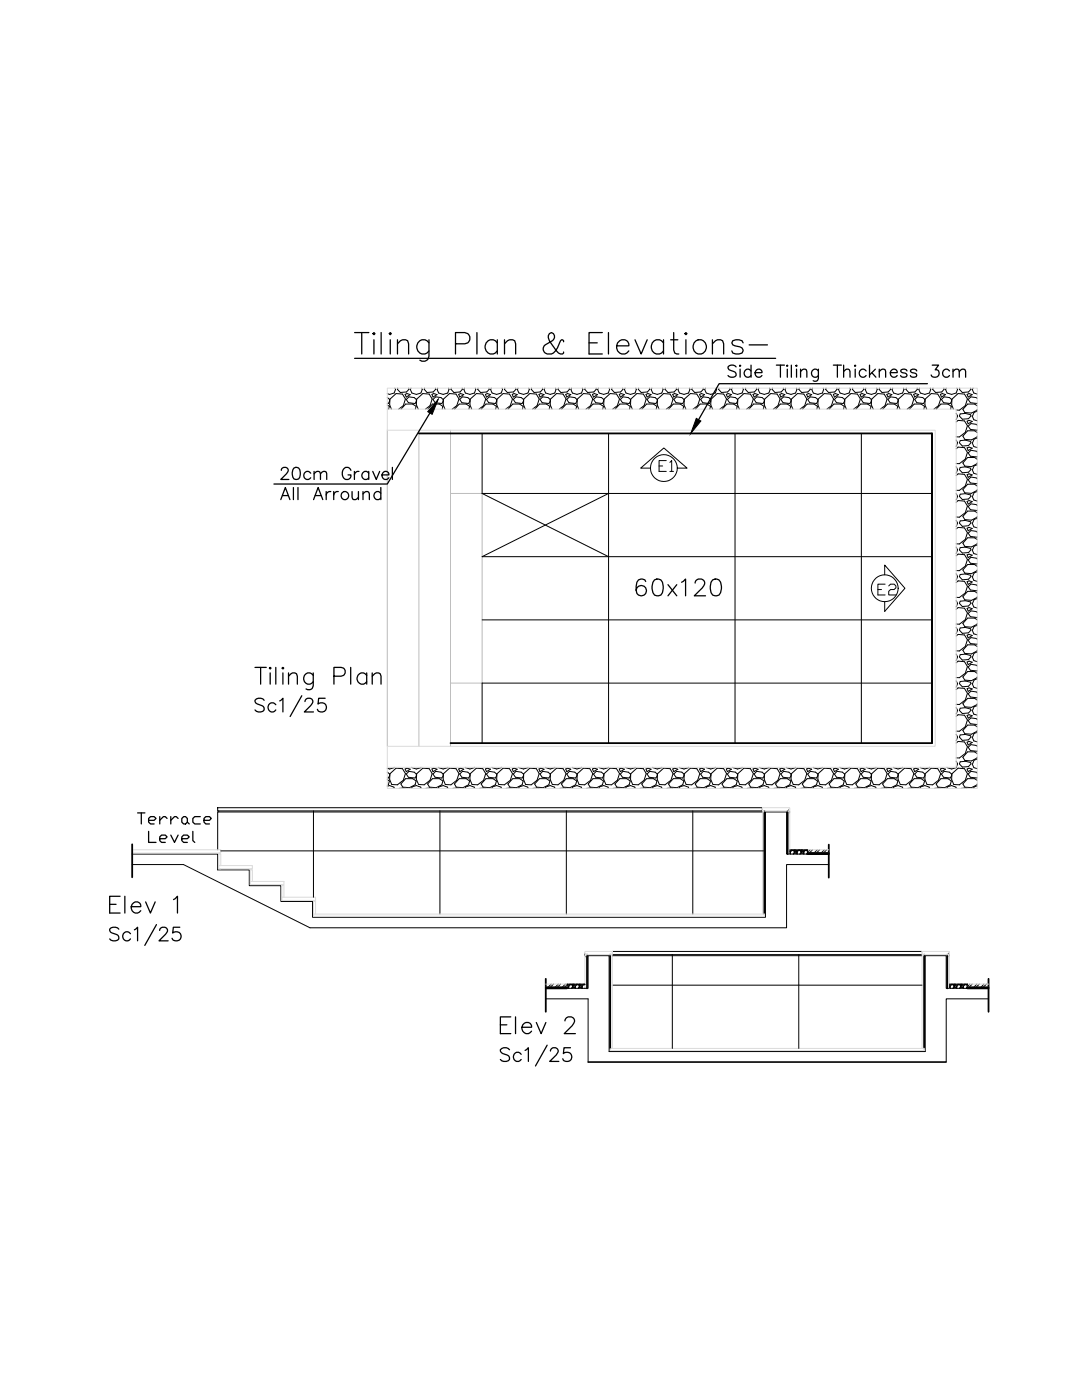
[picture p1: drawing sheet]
<svg xmlns="http://www.w3.org/2000/svg" width="216mm" height="279mm" viewBox="0 0 216 279" stroke-linecap="round" stroke-linejoin="round" font-family="sans-serif">
<defs><g id="words">
<text font-size="7.5" x="21.2" y="189.8">Sc1/25</text>
<text font-size="7.1" x="125.9" y="120.3">60x120</text>
<g font-size="6.6">
<text x="21.2" y="183.4">Elev 1</text>
<text x="99.1" y="207.4">Elev 2</text>
</g>
<g font-size="5.3">
<text x="130.5" y="95.2">E1</text>
<text x="174.3" y="119.9">E2</text>
</g>
</g></defs>
<!-- layer: 0 -->
<g fill="none" stroke="#000" stroke-width=".25">
<path d="M70.8 71.5h84M70.8 66.4h2.8M72.2 66.4v4.2M74.6 66.4l.2 .2-.2 .2-.2-.2zM74.6 67.8v2.8M76.1 66.4v4.2M77.9 66.4l.2 .2-.2 .2-.2-.2zM77.9 67.8v2.8M79.3 68.6l.6-.6 .4-.2h.6l.4 .2 .2 .6v2M79.3 67.8v2.8M85.6 67.8v3.3a1.11 1.11 0 0 1-.7 .9 1.11 1.11 0 0 1-1.1-.1M85.6 68.4a1.4 1.4 0 0 0-2.4 .4 1.4 1.4 0 0 0 1.6 1.8l.8-.6"/>
<path d="M90.9 68.6h1.8a1.12 1.12 0 0 0 1.1-1.1 1.12 1.12 0 0 0-1.1-1.1h-1.8v4.2M95.2 66.4v4.2M99.2 68.4a1.4 1.4 0 0 0-2.4 .4 1.4 1.4 0 0 0 1.6 1.8l.8-.6M99.2 67.8v2.8M100.7 68.6l.6-.6 .4-.2h.6l.4 .2 .2 .6v2M100.7 67.8v2.8M112.5 68.2l-.3-.4-.4 .2a4.3 4.3 0 0 1-1.8 2.6h-.8a1.02 1.02 0 0 1-.8-.7 1.02 1.02 0 0 1 .4-1.1l1.4-.8a.9 .9 0 0 0 .5-.9 .9 .9 0 0 0-.7-.7l-.4 .2a1.57 1.57 0 0 0 .4 2l1.4 1.9 .8 .1 .3-.4M117.5 68.4h1.7M120.2 66.4h-2.7v4.2h2.7M121.4 66.4v4.2M123 69h2.5a1.22 1.22 0 0 0-1.2-1.3 1.22 1.22 0 0 0-1.3 1.3 1.34 1.34 0 0 0 .8 1.5 1.34 1.34 0 0 0 1.7-.5M126.7 67.8l1.2 2.8 1.2-2.8"/>
<path d="M132.4 68.4a1.41 1.41 0 0 0-2.4 .4 1.41 1.41 0 0 0 1.6 1.8l.8-.6M132.4 67.8v2.8M133.8 67.8h1.5M134.4 66.4v3.4l.2 .7 .8 .1M136.9 66.4l.2 .2-.2 .2-.2-.2zM136.9 67.8v2.8M142.2 68.6l.6-.6 .4-.2h.6l.4 .2 .2 .6v2M142.2 67.8v2.8M148.3 68.4l-.2-.4-.7-.2-1.2 .2-.2 .4 .2 .4 1.9 .6 .2 .6-.2 .5-.7 .1-1.2-.1-.2-.5M149.5 68.8h3.6M50.9 133.2h2.2M52 133.2v3.3"/>
<path d="M52.7 139.8a1.18 1.18 0 0 0-1.8 0 .67 .67 0 0 0 .5 .7l.8 .3a.66 .66 0 0 1 .5 .5 .66 .66 0 0 1-.2 .7 1.25 1.25 0 0 1-1.6-.3M53.9 133.2l.2 .1-.2 .2-.1-.2zM53.9 134.3v2.2M55 133.2v3.3M55.8 139.9l.7-.5v2.7M56.5 133.2l.1 .1-.1 .2-.2-.2zM56.5 134.3v2.2M57.6 135l.8-.7 .8 .2 .1 .5v1.5M57.6 134.3v2.2M60.2 138.8l-2.3 4.2M62.5 134.3v2.6a.88 .88 0 0 1-.5 .7 .88 .88 0 0 1-.9-.1M62.5 134.8a1.11 1.11 0 0 0-1.9 .3 1.11 1.11 0 0 0 1.3 1.4l.6-.4"/>
<path d="M64.9 139.4h-1.3l-.1 1.1a.96 .96 0 0 1 1.4 0 .96 .96 0 0 1-.2 1.4 .96 .96 0 0 1-1.4-.3M66.6 135h1.5a.88 .88 0 0 0 .8-.9 .88 .88 0 0 0-.8-.9h-1.5v3.3M70 133.2v3.3M73.2 134.8a1.07 1.07 0 0 0-1.6-.2 1.07 1.07 0 0 0 0 1.6 1.07 1.07 0 0 0 1.6-.1M73.2 134.3v2.2M74.3 135l.8-.7 .8 .2 .1 .5v1.5M74.3 134.3v2.2M55 140.6a.86 .86 0 0 0-1.2-.1 .86 .86 0 0 0 0 1.3 .86 .86 0 0 0 1.2-.1M60.9 140l.2-.5a.88 .88 0 0 1 1.2 .1 .86 .86 0 0 1-.3 1.2l-1.3 1.3h1.8M101.7 209.5a1.17 1.17 0 0 0-1.9 0 .77 .77 0 0 0 .6 .8l.8 .2a.66 .66 0 0 1 .4 .5 .66 .66 0 0 1-.2 .7 1.29 1.29 0 0 1-1.6-.3M104 210.4a.86 .86 0 0 0-1.3-.1 .86 .86 0 0 0 0 1.3 .86 .86 0 0 0 1.3-.2M104.8 209.6l.6-.5v2.7"/>
<path d="M109.2 208.6l-2.4 4.1M109.8 209.8l.3-.6 .7-.1a.67 .67 0 0 1 .5 1l-1.6 1.7h1.8M113.8 209.1h-1.3l-.1 1.2a.95 .95 0 0 1 1.5 0 .95 .95 0 0 1-.2 1.4 .95 .95 0 0 1-1.4-.4"/>
<circle cx="139.6" cy="69.2" r="1.41"/>
</g>
<!-- layer: Details Circles -->
<g fill="none" stroke="#000" stroke-width=".2">
<path d="M77.3 79.3l.4 .4-.2 .8h-.2M78.8 77.5l.1 .2-.2 .7-1 .3-.4-.1M79.4 77.5l-.1 .2 .6 .6 1.2-.1 .5-.5v-.2M80.8 78.7l.4-.2 .7 .3-.8 .4zM81.6 79.2l1.1 .1 .4 .4-.3 .8-1.3-.1-.4-.7zM82 77.5l-.1 .2M84.2 77.5l.1 .2-.3 .7-.9 .3-.9-.3-.3-.7M84.7 77.5l-.1 .2 .6 .6 1.2-.1 .5-.5v-.2M86.2 78.7l.4-.2 .6 .3-.8 .4zM86.9 79.2l1.1 .1 .4 .4v.3l-.2 .5-1.4-.1-.4-.7zM87.4 77.5l-.2 .2M89.5 77.5l.1 .2-.3 .7-.9 .3-.9-.3-.3-.7"/>
<path d="M90.1 77.5l-.1 .2 .6 .6 1.2-.1 .5-.5-.1-.2M91.5 78.7l.4-.2 .6 .3-.8 .4zM91.7 79.7l.6-.5 1 .1 .5 .4v.3l-.3 .5-1.3-.1zM92.7 77.5l-.1 .2M94.8 77.5l.1 .2-.2 .7-.9 .3-.9-.3-.4-.7M95.4 77.5l-.1 .2 .6 .6 1.2-.1 .5-.5v-.2M96.9 78.7l.3-.2 .7 .3-.8 .4zM97.1 79.7l.5-.5 1.1 .1 .4 .4v.3l-.3 .5-1.3-.1zM98 77.5l-.1 .2M100.2 77.5l.1 .2-.3 .7-.9 .3-.9-.3-.3-.7M100.8 77.5l-.2 .2 .6 .6 1.3-.1 .5-.5-.1-.2M102.2 78.7l.4-.2 .6 .3-.8 .4z"/>
<path d="M102.4 79.7l.6-.5 1 .1 .5 .4v.3l-.3 .5-1.4-.1zM103.4 77.5l-.1 .2M105.5 77.5l.1 .2-.3 .7-.8 .3-1-.3-.3-.7M106.1 77.5l-.1 .2 .6 .6 1.2-.1 .5-.5-.1-.2M107.5 78.7l.4-.2 .7 .3-.8 .4zM108.3 79.2l1.1 .1 .4 .4v.3l-.3 .5-1.3-.1-.4-.7zM108.7 77.5l-.1 .2M110.8 77.5l.2 .2-.3 .7-.9 .3-.9-.3-.3-.7M111.4 77.5l-.1 .2 .6 .6 1.3-.1 .4-.5v-.2M112.9 78.7l.4-.2 .6 .3-.8 .4zM113.6 79.2l1.1 .1 .4 .4v.3l-.2 .5-1.4-.1-.4-.7zM114 77.5v.2"/>
<path d="M116.2 77.5l.1 .2-.3 .7-.9 .3-.9-.3-.3-.7M116.8 77.5l-.1 .2 .6 .6 1.2-.1 .5-.5-.1-.2M118.2 78.7l.4-.2 .6 .3-.8 .4zM118.4 79.7l.6-.5 1 .1 .5 .4v.3l-.3 .5-1.3-.1zM119.4 77.5l-.1 .2M121.5 77.5l.1 .2-.2 .7-.9 .3-1-.3-.3-.7M122.1 77.5l-.1 .2 .6 .6 1.2-.1 .5-.5v-.2M123.6 78.7l.3-.2 .7 .3-.8 .4zM123.8 79.7l.5-.5 1.1 .1 .4 .4v.3l-.3 .5-1.3-.1zM124.7 77.5l-.1 .2 .3 .7 .9 .3 .9-.3 .3-.7-.1-.2M127.4 77.5v.2l.6 .6 1.2-.1 .4-.5v-.2M128.9 78.7l.4-.2 .6 .3-.8 .4z"/>
<path d="M129.1 79.7l.5-.5 1.1 .1 .4 .4v.3l-.2 .5-1.4-.1zM130.1 77.5l-.1 .2M132.2 77.5l.1 .2-.2 .7-1 .3-.9-.3-.3-.7M132.8 77.5l-.1 .2 .6 .6 1.2-.1 .5-.5-.1-.2M134.2 78.7l.4-.2 .7 .3-.8 .4zM134.5 79.7l.5-.5 1.1 .1 .4 .4v.3l-.3 .5-1.3-.1zM135.4 77.5l-.1 .2M137.6 77.5l.1 .2-.3 .7-.9 .3-.9-.3-.3-.7M138.1 77.5l-.1 .2 .6 .6 1.2-.1 .5-.5v-.2M139.6 78.7l.4-.2 .6 .3-.8 .4zM140.3 79.2l1.1 .1 .4 .4-.2 .8-1.4-.1-.4-.7zM140.8 77.5l-.1 .2"/>
<path d="M142.9 77.5l.1 .2-.3 .7-.9 .3-.9-.3-.3-.7M143.5 77.5l-.1 .2 .6 .6 1.2-.1 .5-.5-.1-.2M144.9 78.7l.4-.2 .6 .3-.8 .4zM145.7 79.2l1 .1 .5 .4v.3l-.3 .5-1.3-.1-.5-.7zM146.1 77.5l-.2 .2 .4 .7 .9 .3 .9-.3 .2-.7-.1-.2M148.8 77.5l-.1 .2 .6 .6 1.2-.1 .5-.5v-.2M150.3 78.7l.3-.2 .7 .3-.8 .4zM150.5 79.7l.5-.5 1.1 .1 .4 .4v.3l-.3 .5-1.3-.1zM151.4 77.5l-.1 .2M153.6 77.5l.1 .2-.3 .7-.9 .3-.9-.3-.3-.7M154.1 77.5v.2l.5 .6 1.3-.1 .5-.5-.1-.2M155.6 78.7l.4-.2 .6 .3-.8 .4z"/>
<path d="M155.8 79.7l.6-.5 1 .1 .4 .4v.3l-.2 .5-1.3-.1zM156.8 77.5l-.1 .2M158.9 77.5l.1 .2-.2 .7-1 .3-.9-.3-.3-.7M159.5 77.5l-.1 .2 .6 .6 1.2-.1 .5-.5-.1-.2M161 78.7l.3-.2 .7 .3-.8 .4zM161.7 79.2l1.1 .1 .4 .4v.3l-.3 .5-1.3-.1-.4-.7zM162.1 77.5l-.1 .2M164.3 77.5l.1 .2-.3 .7-.9 .3-.9-.3-.3-.7M164.8 77.5l-.1 .2 .6 .6 1.3-.1 .4-.5v-.2M166.3 78.7l.4-.2 .6 .3-.8 .4zM167 79.2l1.1 .1 .4 .4v.3l-.2 .5-1.4-.1-.4-.7zM167.4 77.5l-.1 .2"/>
<path d="M169.6 77.5l.1 .2-.3 .7-.9 .3-.9-.3-.3-.7M170.2 77.5l-.1 .2 .6 .6 1.2-.1 .5-.5-.1-.2M171.6 78.7l.4-.2 .6 .3-.8 .4zM171.8 79.7l.6-.5 1 .1 .5 .4v.3l-.3 .5-1.3-.1zM172.8 77.5l-.1 .2M174.9 77.5l.1 .2-.2 .7-.9 .3-.9-.3-.4-.7M175.5 77.5l-.1 .2 .6 .6 1.2-.1 .5-.5v-.2M177 78.7l.3-.2 .7 .3-.8 .4zM177.2 79.7l.5-.5 1.1 .1 .4 .4v.3l-.3 .5-1.3-.1zM178.1 77.5l-.1 .2M180.3 77.5l.1 .2-.3 .7-.9 .3-.9-.3-.3-.7M180.8 77.5v.2l.5 .6 1.3-.1 .4-.5v-.2"/>
<path d="M182.3 78.7l.4-.2 .6 .3-.8 .4zM182.5 79.7l.5-.5 1.1 .1 .5 .4v.3l-.3 .5-1.4-.1zM183.5 77.5l-.1 .2M185.6 77.5l.1 .2-.2 .7-.9 .3-1-.3-.3-.7M186.2 77.5l-.1 .2 .6 .6 1.2-.1 .5-.5-.1-.2M187.6 78.7l.4-.2 .7 .3-.8 .4zM187.9 79.7l.5-.5 1.1 .1 .4 .4v.3l-.3 .5-1.3-.1zM188.8 77.5l-.1 .2M190.9 77.5l.2 .2-.3 .7-.9 .3-.9-.3-.3-.7M191.5 77.5l-.1 .2 .6 .6 1.3-.1 .4-.5v-.2M193 78.7l.4-.2 .6 .3-.8 .4zM194 77.7l.3 .7 .7 .2"/>
<path d="M194.2 77.5l-.1 .2M195 79.5l-.2-.2-1.1-.1-.5 .5 .4 .7 1.4 .1v-.1M77.3 80.8l.4 .3-.2 .6M78.1 81.7l-.4-.9 .1-1.1 1.2-1.2 1.3 .1 .6 1-.4 1.4-1 .7M80 81.7l.9-1.1h1.4l.7 .5-.1 .6M83.5 81.7l-.4-.9v-1.1l1.3-1.2 1.2 .1 .6 1-.4 1.4-.9 .7M85.4 81.7l.9-1.1h1.4l.7 .5-.2 .6M88.8 81.7l-.4-.9 .1-1.1 1.2-1.2 1.3 .1 .6 1-.5 1.4-.9 .7M90.7 81.7l.9-1.1h1.4l.7 .5-.1 .6M94.1 81.7l-.3-.9v-1.1l1.3-1.2 1.2 .1 .6 1-.4 1.4-.9 .7M96 81.7l1-1.1h1.4l.7 .5-.2 .6M99.5 81.7l-.4-.9 .1-1.1 1.2-1.2 1.3 .1 .6 1-.5 1.4-.9 .7"/>
<path d="M101.4 81.7l.9-1.1h1.4l.7 .5-.2 .6M104.8 81.7l-.3-.9v-1.1l1.2-1.2 1.3 .1 .6 1-.4 1.4-.9 .7M106.7 81.7l1-1.1h1.3l.7 .5-.1 .6M110.2 81.7l-.4-.9v-1.1l1.3-1.2 1.3 .1 .5 1-.4 1.4-.9 .7M112.1 81.7l.9-1.1h1.4l.7 .5-.2 .6M115.5 81.7l-.4-.9 .1-1.1 1.2-1.2 1.3 .1 .6 1-.4 1.4-1 .7M117.4 81.7l.9-1.1h1.4l.7 .5-.2 .6M120.8 81.7l-.3-.9v-1.1l1.3-1.2 1.2 .1 .6 1-.4 1.4-.9 .7M122.7 81.7l1-1.1h1.4l.7 .5-.2 .6M126.2 81.7l-.4-.9 .1-1.1 1.2-1.2 1.3 .1 .5 1-.4 1.4-.9 .7M128.1 81.7l.9-1.1h1.4l.7 .5-.2 .6M129.8 93.4h-2l4.7-4 4.6 4h-2a2.68 2.68 0 0 0-3.8-2.4 2.68 2.68 0 0 0-.4 4.6 2.68 2.68 0 0 0 4.2-1.7v-.5"/>
<path d="M131.5 81.7l-.4-.9 .1-1.1 1.2-1.2 1.3 .1 .6 1-.4 1.4-1 .7M133.4 81.7l.9-1.1h1.4l.7 .5-.1 .6M136.9 81.7l-.4-.9v-1.1l1.3-1.2 1.2 .1 .6 1-.4 1.4-.9 .7M138.8 81.7l.9-1.1h1.4l.7 .5-.2 .6M142.2 81.7l-.4-.9 .1-1.1 1.2-1.2 1.3 .1 .6 1-.5 1.4-.9 .7M144.1 81.7l.9-1.1h1.4l.7 .5-.1 .6M147.5 81.7l-.3-.9v-1.1l1.2-1.2 1.3 .1 .6 1-.4 1.4-.9 .7M149.4 81.7l1-1.1h1.4l.7 .5-.2 .6M152.9 81.7l-.4-.9 .1-1.1 1.2-1.2 1.3 .1 .6 1-.5 1.4-.9 .7M154.8 81.7l.9-1.1h1.4l.7 .5-.2 .6M158.2 81.7l-.4-.9 .1-1.1 1.2-1.2 1.3 .1 .6 1-.4 1.4-1 .7M160.1 81.7l1-1.1h1.3l.7 .5-.1 .6"/>
<path d="M163.6 81.7l-.4-.9v-1.1l1.3-1.2 1.3 .1 .5 1-.4 1.4-.9 .7M165.5 81.7l.9-1.1h1.4l.7 .5-.2 .6M168.9 81.7l-.4-.9 .1-1.1 1.2-1.2 1.3 .1 .6 1-.4 1.4-1 .7M170.8 81.7l.9-1.1h1.4l.7 .5-.1 .6M174.2 81.7l-.3-.9v-1.1l1.3-1.2 1.2 .1 .6 1-.4 1.4-.9 .7M176.1 81.7l1-1.1h1.4l.7 .5-.2 .6M179.6 81.7l-.4-.9 .1-1.1 1.2-1.2 1.3 .1 .6 1-.5 1.4-.9 .7M181.5 81.7l.9-1.1h1.4l.7 .5-.2 .6M184.9 81.7l-.3-.9v-1.1l1.2-1.2 1.3 .1 .6 1-.4 1.4-.9 .7M186.8 81.7l.9-1.1h1.4l.7 .5-.1 .6M190.2 81.7l-.3-.9v-1.1l1.3-1.2 1.2 .1 .6 1-.4 1.4-1.2 .9-.6-.1M190.8 84.2l.4-.3 1.2 .1 .6 1-.4 1.3-1.2 .9h-.6"/>
<path d="M190.8 89.6l.4-.4 1.2 .1 .6 1-.4 1.3-1.2 .9h-.6M190.8 94.9l.4-.3 1.2 .1 .6 .9-.4 1.4-1.2 .9-.6-.1M190.8 82.5l.3 .5-.3 .7M190.8 87.8l.3 .6-.3 .7M190.8 93.1l.3 .6-.3 .7M190.8 98.5l.3 .6-.3 .7M191.6 98.6l1-.1 1.1 .3v.3l-.4 .5-1.3 .1-.6-.6zM191.6 93.3l1-.1 1.1 .2v.3l-.4 .5-1.3 .2-.6-.7zM191.6 87.9l1-.1 1.1 .3v.3l-.4 .5-1.3 .1-.6-.6zM191.6 82.6l1-.1 1.1 .3v.2l-.4 .6-1.3 .1-.6-.7zM193 94.7l.4-.1 .6 .2-.8 .5zM193 89.4l.4-.2 .6 .2-.8 .5z"/>
<path d="M193 84l.4-.1 .6 .2-.8 .5zM194 83l.3 .8 .7 .2M194 88.4l.3 .7 .7 .2M194 93.7l.3 .8 .7 .2M194 99.1l.3 .7 .7 .2M195 95.6l-.2-.2-1.1-.2-.5 .6 .4 .6h1.4M195 90.2l-.2-.2-1.1-.1-.5 .5 .4 .7h1.4M195 84.9l-.2-.2-1.1-.2-.5 .6 .4 .6 1.4 .1M195 82.1l-.6 .2-.3 .7M195 87.4l-.6 .2-.3 .8M195 92.8l-.6 .2-.3 .7M195 98.1l-.6 .2-.3 .8"/>
<path d="M195 97l-.5-.4h-1.4l-1 1.1 .4 .7 1.3 .1 1.2-.6v-.2M195 91.7l-.5-.4h-1.4l-1 1.1 .4 .6 1.3 .1 1.2-.6v-.1M195 86.3l-.5-.3h-1.4l-1 1 .4 .7 1.3 .1 1.2-.6v-.2M195 81l-.5-.4h-1.4l-1 1.1 .4 .6 1.3 .1 1.2-.5v-.2M176.5 114.7v-1.9l4.1 4.6-4.1 4.6v-1.9M190.8 100.2l.4-.3 1.2 .1 .6 1-.4 1.3-1.2 .9h-.6M190.8 105.6l.4-.3 1.2 .1 .6 .9-.4 1.3-1.2 1-.6-.1M190.8 110.9l.4-.3 1.2 .1 .6 .9-.4 1.4-1.2 .9h-.6M190.8 116.3l.4-.4 1.2 .1 .6 1-.4 1.3-1.2 .9h-.6M190.8 103.8l.3 .6-.3 .7M190.8 109.2l.3 .5-.3 .8M190.8 114.5l.3 .6-.3 .7"/>
<path d="M190.8 119.9l.3 .5-.3 .7M191.6 120l1-.1 1.1 .2v.3l-.4 .5-1.3 .1-.6-.6zM191.6 114.7l1-.2 1.1 .3v.3l-.4 .5-1.3 .1-.6-.6zM191.6 109.3l1-.1 1.1 .3v.2l-.4 .6-1.3 .1-.6-.7zM191.6 104l1-.1 1.1 .2v.3l-.4 .5-1.3 .1-.6-.6zM193 116.1l.4-.2 .6 .2-.8 .5zM193 110.7l.4-.1 .6 .2-.8 .5zM193 105.4l.4-.1 .6 .2-.8 .4zM193 100.1l.4-.2 .6 .2-.8 .5zM194 104.4l.3 .7 .7 .2M194 109.7l.3 .8 .7 .2M194 115.1l.3 .7 .7 .2"/>
<path d="M195 116.9l-.2-.2-1.1-.1-.5 .5 .4 .6 1.4 .2v-.1M195 111.6l-.2-.2-1.1-.2-.5 .6 .4 .6 1.4 .1M195 106.2l-.2-.2-1.1-.1-.5 .5 .4 .7h1.4M195 100.9l-.2-.2-1.1-.1-.5 .5 .4 .6 1.4 .1M195 103.5l-.6 .1-.3 .8M195 108.8l-.6 .2-.3 .7M195 114.1l-.6 .2-.3 .8M195 119.5l-.6 .2-.3 .7M195 118.4l-.5-.4h-1.4l-1 1.1 .4 .6 1.3 .1 1.2-.6v-.1M195 113l-.5-.3h-1.4l-1 1 .4 .7 1.3 .1 1.2-.6v-.2M195 107.7l-.5-.4h-1.4l-1 1.1 .4 .6 1.3 .1 1.2-.5v-.2M195 102.4l-.5-.4h-1.4l-1 1.1 .4 .6 1.3 .1 1.2-.6v-.1"/>
<path d="M190.8 121.6l.4-.3 1.2 .1 .6 .9-.4 1.4-1.2 .9-.6-.1M190.8 126.9l.4-.3 1.2 .1 .6 1-.4 1.3-1.2 .9h-.6M190.8 132.3l.4-.4 1.2 .2 .6 .9-.4 1.4-1.2 .8h-.6M190.8 137.6l.4-.3 1.2 .1 .6 1-.4 1.3-1.2 .9h-.6M190.8 125.2l.3 .5-.3 .8M190.8 130.5l.3 .6-.3 .7M190.8 135.9l.3 .5-.3 .8M191.6 136l1-.1 1.1 .3v.2l-.4 .6-1.3 .1-.6-.7zM191.6 130.7l1-.2 1.1 .3v.3l-.4 .5-1.3 .1-.6-.6zM191.6 125.3l1-.1 1.1 .3v.2l-.4 .6-1.3 .1-.6-.7zM193 137.4l.4-.1 .6 .2-.8 .5zM193 132.1l.4-.2 .6 .3-.8 .4z"/>
<path d="M193 126.8l.4-.2 .6 .2-.8 .5zM193 121.4l.4-.1 .6 .2-.8 .5zM194 120.4l.3 .8 .7 .2M194 125.7l.3 .8 .7 .2M194 131.1l.3 .7 .7 .3M194 136.4l.3 .8 .7 .2M195 138.3l-.2-.2-1.1-.2-.5 .6 .4 .6 1.4 .1M195 132.9l-.2-.1-1.1-.2-.5 .5 .4 .7h1.4M195 127.6l-.2-.2-1.1-.2-.5 .6 .4 .6 1.4 .1M195 122.3l-.2-.2-1.1-.2-.5 .5 .4 .7 1.4 .1M195 124.8l-.6 .2-.3 .7M195 130.1l-.6 .2-.3 .8"/>
<path d="M195 135.5l-.6 .2-.3 .7M195 139.7l-.5-.3h-1.4l-1 1 .4 .7 1.3 .1 1.2-.6v-.2M195 134.4l-.5-.4h-1.4l-1 1.1 .4 .6 1.3 .1 1.2-.6v-.1M195 129l-.5-.3h-1.4l-1 1.1 .4 .6 1.3 .1 1.2-.6v-.2M195 123.7l-.5-.3h-1.4l-1 1 .4 .7 1.3 .1 1.2-.6v-.2M77.3 154.1l.4 .4-.2 .8h-.2M77.3 156.9l.4-.1 .9 .3 .1 .2M77.3 155.6l.4 .3-.2 .7-.2 .1M77.8 154.4l1.2-1.1 1.3 .1 .6 1-.4 1.3-1.2 .9h-1.1l-.5-1.1zM78.7 153.1l-1 .4-.4-.2M79.6 157.3h1.2M80.8 153.5l.4-.2 .7 .2-.8 .5z"/>
<path d="M80.9 155.4h1.4l.7 .5-.2 .7-1.1 .6-1.3-.1-.4-.6zM81.6 153.9l1.1 .2 .4 .4-.3 .8-1.3-.2-.4-.6zM82.1 157.3l.1-.3 .9-.2 .8 .3 .2 .2M82.1 153.1l1 .4 .9-.4M83.1 154.4l1.3-1.1 1.2 .1 .6 1-.4 1.3-1.2 .9h-1.1l-.4-1.1zM85 157.3h1.2M86.2 153.5l.4-.2 .6 .2-.8 .5zM86.3 155.4h1.4l.7 .5-.2 .7-1.2 .6-1.3-.1-.4-.6zM86.9 153.9l1.1 .2 .4 .4v.3l-.2 .5-1.4-.2-.4-.6zM87.4 157.3l.2-.3 .8-.2 .9 .3 .1 .2M87.5 153.1l.9 .4 1-.4M88.5 154.4l1.2-1.1 1.3 .1 .6 1-.5 1.3-1.1 .9h-1.1l-.5-1.1z"/>
<path d="M90.3 157.3h1.2M91.5 153.5l.4-.2 .6 .2-.8 .5zM91.6 155.4h1.4l.7 .5-.2 .7-1.1 .6-1.4-.1-.3-.6zM92.3 153.9l1 .2 .5 .4v.3l-.3 .5-1.3-.2-.5-.6zM92.8 157.3l.1-.3 .9-.2 .8 .3 .1 .2M92.8 153.1l1 .4 .9-.4M93.8 154.4l1.3-1.1 1.2 .1 .6 1-.4 1.3-1.2 .9h-1.1l-.4-1.1zM95.7 157.3h1.1M96.9 153.5l.3-.2 .7 .2-.8 .5zM97 155.4h1.4l.7 .5-.3 .7-1.1 .6-1.3-.1-.4-.6zM97.1 154.5l.5-.6 1.1 .2 .4 .4v.3l-.3 .5-1.3-.2zM98.1 157.3l.2-.3 .8-.2 .9 .3 .1 .2"/>
<path d="M98.2 153.1l.9 .4 .9-.4M99.2 154.4l1.2-1.1 1.3 .1 .6 1-.5 1.3-1.2 .9h-1.1l-.4-1.1zM101 157.3h1.2M102.2 153.5l.4-.2 .6 .2-.8 .5zM102.3 155.4h1.4l.7 .5-.2 .7-1.1 .6-1.4-.1-.4-.6zM103 153.9l1 .2 .5 .4v.3l-.3 .5-1.4-.2-.4-.6zM103.5 157.3l.1-.3 .9-.2 .8 .3 .1 .2M103.5 153.1l1 .4 .9-.4M104.5 154.4l1.2-1.1 1.3 .1 .6 1-.4 1.3-1.2 .9h-1.1l-.4-1.1zM106.3 157.3h1.2M107.5 153.5l.4-.2 .7 .2-.8 .5zM107.7 155.4h1.3l.7 .5-.2 .7-1.1 .6-1.3-.1-.4-.6z"/>
<path d="M108.3 153.9l1.1 .2 .4 .4v.3l-.3 .5-1.3-.2-.4-.6zM108.8 157.3l.1-.3 .9-.2 .8 .3 .2 .2M108.9 153.1l.9 .4 .9-.4M109.8 154.4l1.3-1.1 1.3 .1 .5 1-.4 1.3-1.2 .9h-1.1l-.4-1.1zM111.7 157.3h1.2M112.9 153.5l.4-.2 .6 .2-.8 .5zM113 155.4h1.4l.7 .5-.2 .7-1.2 .6-1.3-.1-.4-.6zM113.6 153.9l1.1 .2 .4 .4v.3l-.2 .5-1.4-.2-.4-.6zM114.2 157.3l.1-.3 .8-.2 .9 .3 .1 .2M114.2 153.1l.9 .4 1-.4M115.2 154.4l1.2-1.1 1.3 .1 .6 1-.4 1.3-1.2 .9h-1.2l-.4-1.1zM117 157.3h1.2"/>
<path d="M118.2 153.5l.4-.2 .6 .2-.8 .5zM118.3 155.4h1.4l.7 .5-.2 .7-1.1 .6-1.3-.1-.4-.6zM118.4 154.5l.6-.6 1 .2 .5 .4v.3l-.3 .5-1.3-.2zM119.5 157.3l.1-.3 .9-.2 .8 .3 .1 .2M119.5 153.1l1 .4 .9-.4M120.5 154.4l1.3-1.1 1.2 .1 .6 1-.4 1.3-1.2 .9h-1.1l-.4-1.1zM122.3 157.3h1.2M123.6 153.5l.3-.2 .7 .2-.8 .5zM123.7 155.4h1.4l.7 .5-.3 .7-1.1 .6-1.3-.1-.4-.6zM124.3 153.9l1.1 .2 .4 .4v.3l-.3 .5-1.3-.2-.4-.6zM124.8 157.3l.1-.3 .9-.2 .9 .3 .1 .2M124.9 153.1l.9 .4 .9-.4"/>
<path d="M125.9 154.4l1.2-1.1 1.3 .1 .5 1-.4 1.3-1.1 .9h-1.2l-.4-1.1zM127.7 157.3h1.2M128.9 153.5l.4-.2 .6 .2-.8 .5zM129 155.4h1.4l.7 .5-.2 .7-1.1 .6-1.4-.1-.3-.6zM129.6 153.9l1.1 .2 .4 .4v.3l-.2 .5-1.4-.2-.4-.6zM130.2 157.3l.1-.3 .8-.2 .9 .3 .1 .2M130.2 153.1l.9 .4 1-.4M131.2 154.4l1.2-1.1 1.3 .1 .6 1-.4 1.3-1.2 .9h-1.1l-.5-1.1zM133 157.3h1.2M134.2 153.5l.4-.2 .7 .2-.8 .5zM134.3 155.4h1.4l.7 .5-.2 .7-1.1 .6-1.3-.1-.4-.6zM134.5 154.5l.5-.6 1.1 .2 .4 .4v.3l-.3 .5-1.3-.2z"/>
<path d="M135.5 157.3l.1-.3 .9-.2 .9 .3 .1 .2M135.6 153.1l.9 .4 .9-.4M136.5 154.4l1.3-1.1 1.2 .1 .6 1-.4 1.3-1.2 .9h-1.1l-.4-1.1zM138.4 157.3h1.2M139.6 153.5l.4-.2 .6 .2-.8 .5zM139.7 155.4h1.4l.7 .5-.2 .7-1.2 .6-1.3-.1-.4-.6zM140.3 153.9l1.1 .2 .4 .4-.2 .8-1.4-.2-.4-.6zM140.8 157.3l.2-.3 .8-.2 .9 .3 .1 .2M140.9 153.1l.9 .4 .9-.4M141.9 154.4l1.2-1.1 1.3 .1 .6 1-.5 1.3-1.1 .9h-1.1l-.5-1.1zM143.7 157.3h1.2M144.9 153.5l.4-.2 .6 .2-.8 .5z"/>
<path d="M145 155.4h1.4l.7 .5-.2 .7-1.1 .6-1.4-.1-.3-.6zM145.7 153.9l1 .2 .5 .4v.3l-.3 .5-1.3-.2-.5-.6zM146.2 157.3l.1-.3 .9-.2 .8 .3 .1 .2M146.2 153.1l1 .4 .9-.4M147.2 154.4l1.2-1.1 1.3 .1 .6 1-.4 1.3-1.2 .9h-1.1l-.4-1.1zM149.1 157.3h1.1M150.3 153.5l.3-.2 .7 .2-.8 .5zM150.4 155.4h1.4l.7 .5-.3 .7-1.1 .6-1.3-.1-.4-.6zM151 153.9l1.1 .2 .4 .4v.3l-.3 .5-1.3-.2-.4-.6zM151.5 157.3l.2-.3 .8-.2 .9 .3 .1 .2M151.6 153.1l.9 .4 .9-.4M152.6 154.4l1.2-1.1 1.3 .1 .6 1-.5 1.3-1.1 .9h-1.2l-.4-1.1z"/>
<path d="M154.4 157.3h1.2M155.6 153.5l.4-.2 .6 .2-.8 .5zM155.7 155.4h1.4l.7 .5-.2 .7-1.1 .6-1.4-.1-.4-.6zM155.8 154.5l.6-.6 1 .2 .4 .4v.3l-.2 .5-1.3-.2zM156.9 157.3l.1-.3 .8-.2 .9 .3 .1 .2M156.9 153.1l.9 .4 1-.4M157.9 154.4l1.2-1.1 1.3 .1 .6 1-.4 1.3-1.2 .9h-1.1l-.5-1.1zM159.7 157.3h1.2M161 153.5l.3-.2 .7 .2-.8 .5zM161.1 155.4h1.3l.7 .5-.2 .7-1.1 .6-1.3-.1-.4-.6zM161.7 153.9l1.1 .2 .4 .4v.3l-.3 .5-1.3-.2-.4-.6zM162.2 157.3l.1-.3 .9-.2 .8 .3 .1 .2"/>
<path d="M162.3 153.1l.9 .4 .9-.4M163.2 154.4l1.3-1.1 1.3 .1 .5 1-.4 1.3-1.2 .9h-1.1l-.4-1.1zM165.1 157.3h1.2M166.3 153.5l.4-.2 .6 .2-.8 .5zM166.4 155.4h1.4l.7 .5-.2 .7-1.2 .6-1.3-.1-.4-.6zM167 153.9l1.1 .2 .4 .4v.3l-.2 .5-1.4-.2-.4-.6zM167.5 157.3l.2-.3 .8-.2 .9 .3 .1 .2M167.6 153.1l.9 .4 1-.4M168.6 154.4l1.2-1.1 1.3 .1 .6 1-.4 1.3-1.2 .9h-1.1l-.5-1.1zM170.4 157.3h1.2M171.6 153.5l.4-.2 .6 .2-.8 .5zM171.7 155.4h1.4l.7 .5-.2 .7-1.1 .6-1.3-.1-.4-.6z"/>
<path d="M171.8 154.5l.6-.6 1 .2 .5 .4v.3l-.3 .5-1.3-.2zM172.9 157.3l.1-.3 .9-.2 .8 .3 .1 .2M172.9 153.1l1 .4 .9-.4M173.9 154.4l1.3-1.1 1.2 .1 .6 1-.4 1.3-1.2 .9h-1.1l-.4-1.1zM175.7 157.3h1.3M177 153.5l.3-.2 .7 .2-.8 .5zM177.1 155.4h1.4l.7 .5-.3 .7-1.1 .6-1.3-.1-.4-.6zM177.7 153.9l1.1 .2 .4 .4-.3 .8-1.3-.2-.4-.6zM178.2 157.3l.2-.3 .8-.2 .9 .3 .1 .2M178.3 153.1l.9 .4 .9-.4M179.3 154.4l1.2-1.1 1.3 .1 .6 1-.5 1.3-1.1 .9h-1.2l-.4-1.1zM181.1 157.3h1.2"/>
<path d="M182.3 153.5l.4-.2 .6 .2-.8 .5zM182.4 155.4h1.4l.7 .5-.2 .7-1.1 .6-1.4-.1-.4-.6zM183 153.9l1.1 .2 .5 .4v.3l-.3 .5-1.4-.2-.4-.6zM183.6 157.3l.1-.3 .9-.2 .8 .3 .1 .2M183.6 153.1l1 .4 .9-.4M184.6 154.4l1.2-1.1 1.3 .1 .6 1-.4 1.3-1.2 .9h-1.1l-.4-1.1zM186.4 157.3h1.2M187.6 153.5l.4-.2 .7 .2-.8 .5zM187.7 155.4h1.4l.7 .5-.2 .7-1.1 .6-1.3-.1-.4-.6zM188.4 153.9l1.1 .2 .4 .4v.3l-.3 .5-1.3-.2-.4-.6zM188.9 157.3l.1-.3 .9-.2 .8 .3 .2 .2M189.9 154.4l1.3-1.1 1.2 .1 .6 1-.4 1.3-1.2 .9h-1.1l-.4-1.1z"/>
<path d="M190.8 143l.4-.4 1.2 .1 .6 1-.4 1.3-1.2 .9h-.6M190.8 148.3l.4-.3 1.2 .1 .6 .9-.4 1.4-1.2 .9-.6-.1M190.8 151.9l.3 .6-.3 .7-.9 .3-.9-.4M190.8 141.2l.3 .6-.3 .7M190.8 146.6l.3 .5-.3 .7M191.6 152l1-.1 1.1 .3v.3l-.4 .5-1.3 .1-.6-.6zM191.6 146.7l1-.1 1.1 .2v.3l-.4 .6-1.3 .1-.6-.7zM191.6 141.3l1-.1 1.1 .3v.3l-.4 .5-1.3 .1-.6-.6zM191.8 157.3h1.2M193 153.5l.4-.2 .6 .2-.8 .5zM193 148.1l.4-.1 .6 .2-.8 .5zM193 142.8l.4-.2 .6 .2-.8 .5z"/>
<path d="M194 141.8l.3 .7 .7 .2M194 147.1l.3 .8 .7 .2M194 152.5l.3 .7 .7 .2M195 154.3l-.2-.2-1.1-.2-.5 .6 .4 .6 1.4 .1M195 148.9l-.2-.1-1.1-.2-.5 .5 .4 .7 1.4 .1M195 143.6l-.2-.2-1.1-.1-.5 .5 .4 .6 1.4 .1M195 140.8l-.6 .2-.3 .8M195 146.2l-.6 .2-.3 .7M195 151.5l-.6 .2-.3 .8M195 156.8l-.6 .2-.2 .3M195 155.8l-.5-.4h-1.4l-1 1.1 .4 .6 1.3 .1 1.2-.6v-.1M195 150.4l-.5-.4h-1.4l-1 1.1 .4 .7 1.3 .1 1.2-.6v-.2"/>
<path d="M195 145.1l-.5-.4h-1.4l-1 1.1 .4 .6 1.3 .1 1.2-.6v-.1M157.6 169.9h.1M157.6 170.3l.1 .1M157.6 169.6h3.6M157.6 169.9l.1 .1 .3-.3 .3 .1 .2 .2-.3 .4M157.7 170.1l-.1 .1M157.7 170l.1 .4M158 169.6l-.4 .1M158.2 169.6h.4M158.3 170.4l.2-.1h.4l.1 .1M158.5 169.8h.2l-.2 .1zM158.8 169.6l.2 .2 .3-.2"/>
<path d="M159 170l.1 .4M159 170l.4-.3 .3 .1 .1 .2-.2 .4M159 170l-.3-.1-.2 .1 .1 .2h.4v-.1M159.5 169.6h.4M159.7 170.4l.2-.1h.3l.1 .1M159.8 169.8h.3l-.2 .1zM160.1 169.6l.3 .2 .2-.2M160.4 170l.3-.3 .3 .1 .2 .2-.3 .4M160.4 170l-.4-.1-.1 .1 .1 .2h.3l.1-.1M160.4 170v.4M160.8 169.6l.4 .1M161 170.4l.2-.1v.1"/>
<path d="M161.2 169.8h.1M161.6 169.6l-.4 .5M162.1 169.6l-.6 .6M163.1 169.6l-.7 .6M163.5 169.6l-.6 .6M164.5 169.6l-.6 .6M165 169.6l-.7 .6M165.4 170.1l-.1 .1M109 196.4l-.1 .1M110 196.4l-.7 .6M110.4 196.4l-.6 .6M111.4 196.4l-.6 .6"/>
<path d="M111.9 196.4l-.7 .6M112.8 196.4l-.6 .6M113.1 196.7l.4 .1-.1 .2h-.3M113.1 197.2v-.1l.3 .1M113.1 196.4h3.6M113.1 196.6l-.5 .4M113.2 196.4l.3 .2 .2-.2M113.5 197.2v-.4l.3-.3h.3l.2 .3-.3 .4M113.9 196.4h.5M114.1 197.2l.2-.1h.3l.2 .1M114.3 196.6h.2l-.2 .1zM114.3 196.8l.4-.1 .1 .2-.4 .1z"/>
<path d="M114.5 196.4l.3 .2 .3-.2M114.9 197.2l-.1-.4 .3-.3h.3l.2 .3-.3 .4M115.3 196.4h.4M115.4 197.2l.2-.1h.4l.1 .1M115.6 196.6h.2l-.2 .1zM115.6 196.8l.4-.1 .1 .2-.4 .1zM115.9 196.4l.2 .2 .3-.2M116.6 196.4l.1 .1M116.7 196.5h-.2l-.3 .3v.4M116.7 197.2h.1M189.4 196.7l.2 .1-.2 .2M189.4 197.1l.1 .1"/>
<path d="M189.4 196.4h3.6M189.6 197.2v-.4l.3-.3h.3l.2 .3-.3 .4M189.8 196.4l-.4 .1M190 196.4h.5M190.2 197.2l.2-.1h.3l.2 .1M190.4 196.6h.2l-.2 .1zM190.4 196.8l.4-.1 .1 .2-.4 .1zM190.6 196.4l.3 .2 .3-.2M191 197.2l-.1-.4 .3-.3h.3l.2 .3-.3 .4M191.4 196.4h.4M191.5 197.2l.2-.1h.3l.2 .1M191.7 196.6h.2l-.2 .1z"/>
<path d="M191.7 196.8l.4-.1 .1 .2-.4 .1zM192 196.4l.2 .2 .3-.2M192.3 197.2v-.4l.3-.3h.3l.1 .3-.2 .4M192.7 196.4l.3 .1M193 196.6h.1M193 197v.2M193 197.1l-.1 .1M193.5 196.4l-.5 .5M194 196.4l-.6 .6M194.9 196.4l-.6 .6M195.4 196.4l-.6 .6M196.3 196.4l-.6 .6"/>
<path d="M196.8 196.4l-.6 .6M197.3 196.9l-.2 .1"/>
</g>
<!-- layer: L-Benches -->
<path d="M77.3 85.9v63M83.6 85.9v63M89.9 85.9v63M89.9 98.5h6.3v37.8h-6.3" fill="none" stroke="#bababa" stroke-width=".2"/>
<!-- layer: L-Tiles -->
<path d="M83.6 86.5h102.4v61.8h-96.1M186 86.5v61.8" fill="none" stroke="#000" stroke-width=".36"/>
<g fill="none" stroke="#000" stroke-width=".2">
<path d="M96.2 98.5h89.8M96.2 86.5v12M96.2 98.5l25.2 12.6M121.4 98.5l-25.2 12.6h89.8M121.4 86.5v61.8M146.7 86.5v61.8M171.9 86.5v61.8M96.2 123.7h89.8M186 136.3h-89.8v12M43.4 161.2h108.7v.6h-108.7zM43.6 161.8v.2M44 169.8h108.5"/>
<path d="M62.5 161.8v17.3M87.8 161.8v20.6M113 161.8v20.6M138.2 161.8v20.6M152.1 162h-108.7v7.6M122.2 196.6h61.8M122.2 189.9h61.8M122.2 190.5h61.8M122.2 190.7h61.8M134.2 190.5v18.7M159.4 190.5v18.7"/>
</g>
<g fill="none" stroke="#dbdbdb" stroke-width=".2">
<path d="M77.3 81.7v-4.2h117.7v79.8h-117.7v-4.2h113.5v-71.4h-113.5v4.2h109.3v63h-109.3v4.2M26.4 169.6h17.6v.6h-17.6M43.6 172.8h6.8v.6h-6.8M43.6 173.4h.4M43.6 170.2v3.2M43.8 170.4v-.2v.2h.2v2.4M49.9 173.4v3.1h6.8v-.6h-6.8M50.1 173.6v-.2v.2h.3v2.3M56.2 176.5v3.2h6.8v-.6h-6.8M56.5 176.8v-.3v.3h.2v2.3M62.5 179.7v3.2h90v-.5h-90M62.8 179.9v-.2v.2h.2v2.5"/>
<path d="M152.1 161.2h5.5v.6h-5.5zM152.1 161.2v.6M152.3 161.8v.2h-.2v20.4M157.4 161.8v.2h.2v8.4M165.4 169.6h-4.2v.6h4.2M108.9 196.4h4.2v.6h-4.2M116.7 189.9h5.5v.6h-5.5zM116.9 190.5v.2h-.2v6.5M122 190.5v.2h.2v18.5M122.2 189.9v.6M184 189.9h5.4v.6h-5.4zM184 189.9v.6"/>
<path d="M184.2 190.5v.2h-.2v18.5M189.2 190.5v.2h.2v6.5M197.3 196.4h-4.3v.6h4.3M121.8 209.2h62.6v.4h-62.6z"/>
</g>
<!-- layer: L-Lights -->
<g fill="none" stroke="#000" stroke-width=".25">
<path d="M146.9 73.2a.9 .9 0 0 0-.9-.4 .9 .9 0 0 0-.7 .6l.2 .4 .9 .3a.58 .58 0 0 1 .5 .5 .58 .58 0 0 1-.3 .6 1.13 1.13 0 0 1-1.3-.3M147.7 72.9l.1 .1-.1 .1-.1-.1zM147.7 73.7v1.6M149.9 74a.77 .77 0 0 0-1.2-.1 .77 .77 0 0 0 0 1.2 .77 .77 0 0 0 1.2-.2M149.9 72.9v2.4M150.7 74.4h1.3a.69 .69 0 0 0-.6-.8 .69 .69 0 0 0-.7 .8 .76 .76 0 0 0 .4 .8 .76 .76 0 0 0 .9-.3M154.9 72.9h1.6M155.7 72.9v2.4M157.1 72.9l.1 .1-.1 .1-.1-.1zM157.1 73.7v1.6M157.9 72.9v2.4M158.9 72.9l.1 .1-.1 .1-.1-.1z"/>
<path d="M158.9 73.7v1.6M159.7 74.1l.6-.4 .6 .1 .1 1.5M159.7 73.7v1.6M163.3 73.7v1.8a.64 .64 0 0 1-.4 .6 .64 .64 0 0 1-.6-.1M163.3 74a.77 .77 0 0 0-1.1-.1 .77 .77 0 0 0 0 1.2 .77 .77 0 0 0 1.1-.2M166.3 72.9h1.6M167.1 72.9v2.4M168.3 74.1l.6-.4 .6 .1 .1 1.5M168.3 72.9v2.4M170.6 72.9l.2 .1-.2 .1-.1-.1zM170.6 73.7v1.6M172.8 74a.77 .77 0 0 0-1.1-.1 .77 .77 0 0 0 0 1.2 .77 .77 0 0 0 1.1-.2"/>
<path d="M173.5 72.9v2.4M174 74.4l.8 .9M174.7 73.7l-1.2 1.1M175.5 74.1l.5-.4 .6 .1 .1 1.5M175.5 73.7v1.6M177.7 74.4h1.3a.71 .71 0 0 0-.8-.8 .71 .71 0 0 0-.5 1 .74 .74 0 0 0 .5 .7 .74 .74 0 0 0 .8-.4M181 74a.72 .72 0 0 0-1.3 0l.3 .4 .8 .2 .2 .3a.74 .74 0 0 1-1.3 0M182.9 74a.72 .72 0 0 0-1.2 0l.3 .4 .8 .2 .1 .3a.74 .74 0 0 1-1.2 0M185.1 76.6h-41.6l-4.1 7.1M186 72.9h1.3l-.7 .9a.77 .77 0 0 1 .8 .9 .77 .77 0 0 1-1 .6l-.4-.1-.2-.4M189.5 74a.77 .77 0 0 0-1.2-.1 .77 .77 0 0 0 0 1.2 .77 .77 0 0 0 1.2-.2M190.2 74.1l.5-.4 .6 .1 .1 1.5"/>
<path d="M190.2 73.7v1.6M191.4 74.1l.6-.4 .6 .1 .1 1.5M56 99.7l.9-2.4 .9 2.4M56.1 93.9l.1-.4a.77 .77 0 0 1 1.2 0 .77 .77 0 0 1-.2 1l-1.2 1.2h1.6M56.4 98.9h1.1M58.5 97.3v2.4M58.7 93.4a.78 .78 0 0 1 1.1 .3 2.05 2.05 0 0 1-.2 1.9 .8 .8 0 0 1-1.2-.4 1.96 1.96 0 0 1 .3-1.8zM59.5 97.3v2.4M62 94.4a.77 .77 0 0 0-1.1-.1 .77 .77 0 0 0 0 1.2 .77 .77 0 0 0 1.1-.2M62.6 99.7l.9-2.4 .9 2.4M62.7 94.5l.5-.4 .6 .1 .1 1.5M62.7 94.1v1.6"/>
<path d="M62.9 98.9h1.2M63.9 94.5l.6-.4 .6 .1 .1 1.5M65.1 98.1v1.6M66 98.1a.79 .79 0 0 0-.9 .7M66.6 98.1v1.6M67.5 98.1a.79 .79 0 0 0-.9 .7M70 93.9a.88 .88 0 0 0-1-.6 .88 .88 0 0 0-.7 .9 1.06 1.06 0 0 0 .2 1.1 1.06 1.06 0 0 0 1.2 .3l.3-.5v-.3h-.6M70.3 98.1l.1 1.5 .6 .1 .5-.5M70.7 94.1v1.6M71.5 98.1v1.6M71.6 94.1a.79 .79 0 0 0-.9 .7M72.4 98.6l.6-.5 .6 .1 .1 1.5"/>
<path d="M72.4 98.1v1.6M73.6 94.4a.77 .77 0 0 0-1.2-.1 .77 .77 0 0 0 0 1.2 .77 .77 0 0 0 1.2-.2M73.6 94.1v1.6M74.4 94.1l.7 1.6 .7-1.6M76 98.4a.77 .77 0 0 0-1.1-.1 .77 .77 0 0 0 0 1.2 .77 .77 0 0 0 1.1-.1M76 97.3v2.4M76.2 94.8h1.4a.71 .71 0 0 0-.8-.8 .71 .71 0 0 0-.6 1 .74 .74 0 0 0 .6 .7 .74 .74 0 0 0 .8-.4M78.3 93.3v2.4M85.8 82.4l-8.5 14.2h-22.6"/>
<circle cx="68.8" cy="98.9" r=".8"/>
</g>
<path d="M87.4 79.7l-1.2 3-.9-.5zM138.9 83.5l.9 .5-2 2.5z" fill="#000" stroke="#000" stroke-width=".2"/>
<!-- layer: St-Conc -->
<path d="M26.4 170.4h17v3.2h6.3v3.2h6.3v3.1h6.4v3.2h90.3v-21.1h4.3v8.4h8.4M26.4 172.5h10.2l25.2 12.7h95.2v-12.7h8.4M108.9 199.3h8.4v12.7h71.5v-12.7h8.5M108.9 197.2h8.4v-6.5h4.2v19.2h63.1v-19.2h4.2v6.5h8.5" fill="none" stroke="#000" stroke-width=".2"/>
<!-- layer: Details Circles -->
<g fill="none" stroke="#000" stroke-width=".25">
<path d="M27.5 162.2h1.4M28.2 162.2v2.2M29.7 163.7h1.1l.3-.4-.3-.3h-.8l-.3 .3v.8l.3 .3h.8M29.7 165.9v2.2h1.4M31.9 167.4h1.1l.3-.4-.3-.3h-.8l-.3 .3v.8l.3 .3h.8M31.9 163v1.4M33.3 163.3l-.3-.3h-.4l-.7 .7M34.1 166.7l.7 1.4 .7-1.4M34.1 163v1.4M35.5 163.3l-.3-.3h-.4l-.7 .7M36.3 163.3l.3-.3h.4l.4 .3v.8l-.4 .3h-.4l-.3-.3zM36.3 167.4h1.1l.4-.4-.4-.3h-.8l-.3 .3v.8l.3 .3h.8"/>
<path d="M37.4 164.1l.4 .3M38.5 165.9v1.9l.4 .3M40 163h-1.1l-.4 .3v.8l.4 .3h1.1M40.7 163.7h1.1l.4-.4-.4-.3h-.7l-.4 .3v.8l.4 .3h.7M157.4 161.8l.1 .2zM116.8 190.5v.2zM189.3 190.5l.1 .2zM117.3 212h71.5"/>
</g>
<g fill="#000" stroke="#000" stroke-width=".2">
<path d="M157.4 161.8l.1 .2zM157.4 161.8l.1 .2z"/>
<path d="M116.8 190.5v.2zM116.8 190.5v.2z"/>
<path d="M189.3 190.5l.1 .2zM189.3 190.5l.1 .2z"/>
</g>
<g fill="none" stroke="#000" stroke-width=".36">
<path d="M26.4 168.5v6.6M152.5 161.8v20.6M157.2 161.8v8.6M165.4 170.2h-4.2v.2h4.2M165.4 168.6v6.5M108.9 197h4.2v.2h-4.2M108.9 195.3v6.6M117.1 190.5v6.7M121.8 190.5v18.7M184.4 190.5v18.7M189 190.5v6.7M197.3 197h-4.3v.2h4.3"/>
<path d="M197.3 195.3v6.6"/>
</g>
<use href="#words"/>
</svg>
